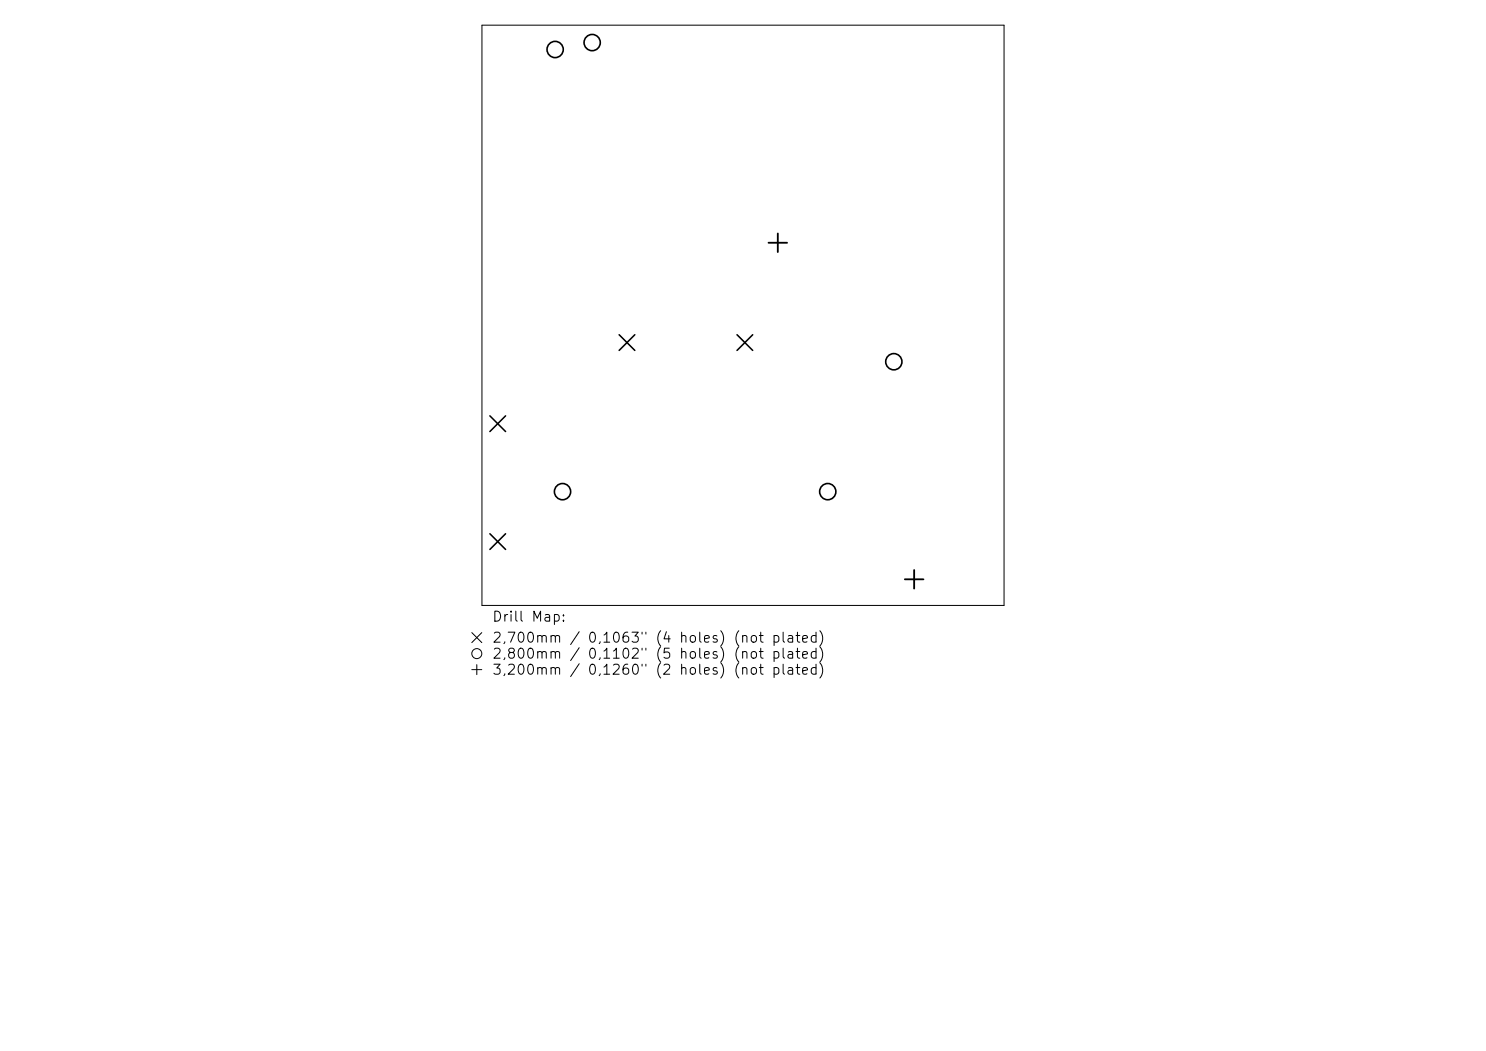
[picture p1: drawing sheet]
<svg xmlns="http://www.w3.org/2000/svg" width="297mm" height="210mm" viewBox="0 0 297 210" stroke-linecap="round" stroke-linejoin="round" font-family="sans-serif">
<defs><g id="words">
<g font-size="2">
<text x="98.2" y="124.7">Drill Map:</text>
<text x="98.2" y="128.9">2,700mm / 0,1063&quot; (4 holes) (not plated)</text>
<text x="98.2" y="132.1">2,800mm / 0,1102&quot; (5 holes) (not plated)</text>
<text x="98.2" y="135.3">3,200mm / 0,1260&quot; (2 holes) (not plated)</text>
</g>
</g></defs>
<g fill="none" stroke="#000" stroke-width=".2">
<path d="M96.3 5h104.4v116h-104.4zM94.3 126.4l2 2M94.3 133.8h2M95.3 132.8v2M96.3 126.4l-2 2"/>
<circle cx="95.3" cy="130.6" r="1"/>
</g>
<path d="M123.7 66.9l3.2 3.1M126.9 66.9l-3.2 3.1M147.3 66.9l3.1 3.1M150.4 66.9l-3.1 3.1M97.9 83.1l3.1 3.1M101 83.1l-3.1 3.1M97.9 106.7l3.1 3.1M101 106.7l-3.1 3.1" fill="none" stroke="#000" stroke-width=".31"/>
<g fill="none" stroke="#000" stroke-width=".32">
<circle cx="111" cy="9.9" r="1.62"/>
<circle cx="118.4" cy="8.5" r="1.62"/>
<circle cx="178.6" cy="72.3" r="1.62"/>
<circle cx="112.4" cy="98.2" r="1.62"/>
<circle cx="165.4" cy="98.2" r="1.62"/>
</g>
<path d="M153.6 48.5h3.7M155.5 46.7v3.7M180.9 115.8h3.7M182.7 113.9v3.7" fill="none" stroke="#000" stroke-width=".37"/>
<use href="#words"/>
</svg>
